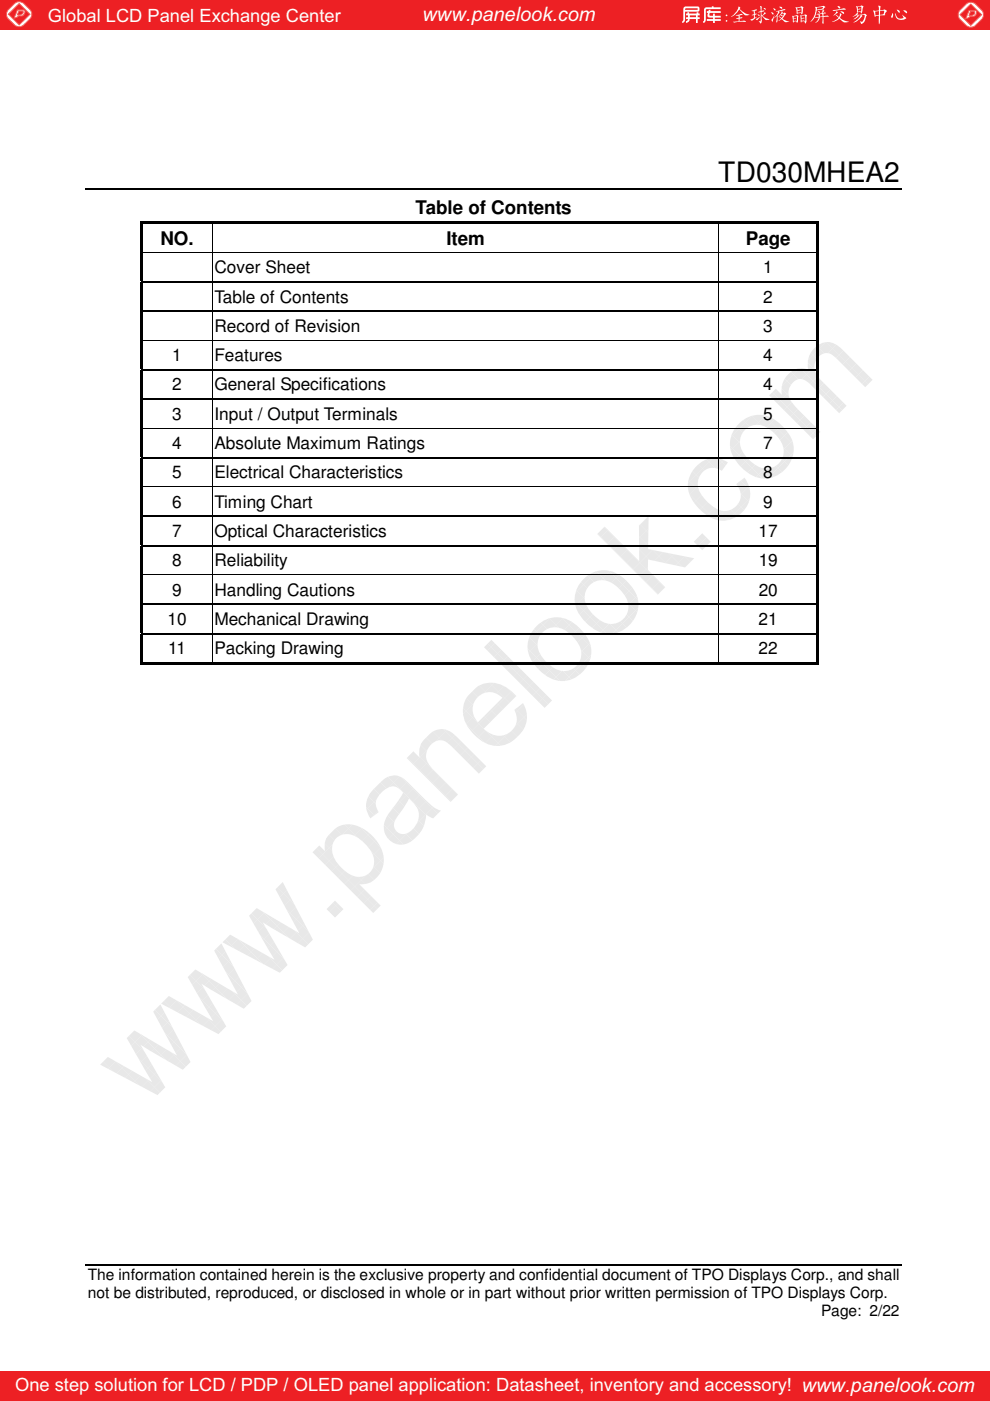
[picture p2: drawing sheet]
<svg xmlns="http://www.w3.org/2000/svg" width="210mm" height="297mm" viewBox="0 0 210 297" stroke-linecap="round" stroke-linejoin="round" font-family="sans-serif">
<defs><g id="words">
<text font-size="6" x="152.4" y="38.5">TD030MHEA2</text>
<text font-size="4.2" fill="#fff" x="89.6" y="4.5">www.panelook.com</text>
<g font-size="4">
<text x="88.1" y="45.4">Table of Contents</text>
<text x="34" y="51.9">NO.</text>
<text x="94.7" y="51.9">Item</text>
<text x="158.2" y="51.9">Page</text>
</g>
<g font-size="3.9" fill="#fff">
<text x="10.2" y="4.6">Global LCD Panel Exchange Center</text>
<text x="3.2" y="295">One step solution for LCD / PDP / OLED panel application: Datasheet, inventory and accessory! www.panelook.com</text>
</g>
<g font-size="3.7">
<text x="45.5" y="57.9">Cover Sheet</text>
<text x="161.9" y="57.9">1</text>
<text x="45.5" y="64.1">Table of Contents</text>
<text x="161.9" y="64.1">2</text>
<text x="45.5" y="70.4">Record of Revision</text>
<text x="161.9" y="70.4">3</text>
<text x="36.5" y="76.6">1</text>
<text x="45.5" y="76.6">Features</text>
<text x="161.9" y="76.6">4</text>
<text x="36.5" y="82.8">2</text>
<text x="45.5" y="82.8">General Specifications</text>
<text x="161.9" y="82.8">4</text>
<text x="36.5" y="89">3</text>
<text x="45.5" y="89">Input / Output Terminals</text>
<text x="161.9" y="89">5</text>
<text x="36.5" y="95.3">4</text>
<text x="45.5" y="95.3">Absolute Maximum Ratings</text>
<text x="161.9" y="95.3">7</text>
<text x="36.5" y="101.4">5</text>
<text x="45.5" y="101.4">Electrical Characteristics</text>
<text x="161.9" y="101.4">8</text>
<text x="36.5" y="107.7">6</text>
<text x="45.5" y="107.7">Timing Chart</text>
<text x="161.9" y="107.7">9</text>
<text x="36.5" y="113.9">7</text>
<text x="45.5" y="113.9">Optical Characteristics</text>
<text x="160.9" y="113.9">17</text>
<text x="36.5" y="120.1">8</text>
<text x="45.5" y="120.1">Reliability</text>
<text x="160.9" y="120.1">19</text>
<text x="36.5" y="126.3">9</text>
<text x="45.5" y="126.3">Handling Cautions</text>
<text x="160.9" y="126.3">20</text>
<text x="35.6" y="132.5">10</text>
<text x="45.5" y="132.5">Mechanical Drawing</text>
<text x="160.9" y="132.5">21</text>
<text x="35.7" y="138.7">11</text>
<text x="45.5" y="138.7">Packing Drawing</text>
<text x="160.9" y="138.7">22</text>
</g>
<g font-size="3.3">
<text x="18.6" y="271.4">The information contained herein is the exclusive property and confidential document of TPO Displays Corp., and shall</text>
<text x="18.6" y="275.2">not be distributed, reproduced, or disclosed in whole or in part without prior written permission of TPO Displays Corp.</text>
<text x="174.2" y="279">Page: 2/22</text>
</g>
</g></defs>
<g fill="#ed2024">
<path d="M0 290.8h210v6.2h-210z"/>
<path d="M0 0h210v6.2h-210z"/>
</g>
<g fill="#e8e8e8">
<path d="M155.4 89.6l1.4 1.4-1.4 1.4-.6-1.4z"/>
<path d="M156.8 88.3l1.3 1.3-1.3 1.4-1.4-1.4z"/>
<path d="M154.8 91l.6 1.4-.6 1.4z"/>
<path d="M156.8 88.3l1.3-.4 1.4 .4-1.4 1.3z"/>
</g>
<path d="M158.1 88.1h2.8" fill="none" stroke="#e8e8e8" stroke-width=".37"/>
<g fill="#e8e8e8">
<path d="M156.8 91l1.3 1.4-1.3 1.4-1.4-1.4z"/>
<path d="M156.8 91l1.3-1.4 1.4 1.4-1.4 1.4z"/>
<path d="M154.8 93.8l.6 1.3-.6 1.4z"/>
<path d="M155.4 92.4l1.4 1.4-1.4 1.3-.6-1.3z"/>
</g>
<path d="M160.9 88.1h2.7" fill="none" stroke="#e8e8e8" stroke-width=".37"/>
<g fill="#e8e8e8">
<path d="M158.1 89.6l1.4-1.3 1.4 1.3-1.4 1.4z"/>
<path d="M159.5 88.3l1.4-.4 1.3 .4-1.3 1.3z"/>
<path d="M156.8 93.8l1.3-1.4 1.4 1.4-1.4 1.3z"/>
<path d="M158.1 92.4l1.4-1.4 1.4 1.4-1.4 1.4z"/>
<path d="M155.4 95.1l1.4 1.4-1.4 1.4-.6-1.4z"/>
<path d="M156.8 93.8l1.3 1.3-1.3 1.4-1.4-1.4z"/>
<path d="M162.2 88.3l1.4-.4 1.4 .4-1.4 1.3z"/>
<path d="M160.9 89.6l1.3 1.4-1.3 1.4-1.4-1.4z"/>
<path d="M160.9 89.6l1.3-1.3 1.4 1.3-1.4 1.4z"/>
<path d="M159.5 93.8l1.4 1.3-1.4 1.4-1.4-1.4z"/>
<path d="M160.9 92.4l1.3 1.4-1.3 1.3-1.4-1.3z"/>
<path d="M156.8 96.5l1.3 1.4-1.3 1.3-1.4-1.3z"/>
<path d="M156.8 96.5l1.3-1.4 1.4 1.4-1.4 1.4z"/>
<path d="M163.6 89.6l1.4-1.3 1.4 1.3-1.4 1.4z"/>
<path d="M160.9 92.4l1.3-1.4 1.4 1.4-1.4 1.4z"/>
<path d="M162.2 91l1.4-1.4 1.4 1.4-1.4 1.4z"/>
<path d="M160.9 95.1l1.3 1.4-1.3 1.4-1.4-1.4z"/>
<path d="M162.2 93.8l1.4 1.3-1.4 1.4-1.3-1.4z"/>
<path d="M156.8 99.2l1.3-1.3 1.4 1.3-1.4 1.4z"/>
<path d="M158.1 97.9l1.4-1.4 1.4 1.4-1.4 1.3z"/>
<path d="M166.4 89.6l1.3 1.4-1.3 1.4-1.4-1.4z"/>
<path d="M162.2 93.8l1.4-1.4 1.4 1.4-1.4 1.3z"/>
<path d="M163.6 92.4l1.4-1.4 1.4 1.4-1.4 1.4z"/>
<path d="M160.9 97.9l1.3-1.4 1.4 1.4-1.4 1.3z"/>
<path d="M162.2 96.5l1.4-1.4 1.4 1.4-1.4 1.4z"/>
<path d="M158.1 100.6l1.4-1.4 1.4 1.4-1.4 .9z"/>
<path d="M160.9 97.9l1.3 1.3-1.3 1.4-1.4-1.4z"/>
<path d="M166.4 92.4l1.3-1.4 .7 1.4-.7 1.4z"/>
<path d="M165 93.8l1.4 1.3-1.4 1.4-1.4-1.4z"/>
<path d="M166.4 92.4l1.3 1.4-1.3 1.3-1.4-1.3z"/>
<path d="M162.2 99.2l1.4-1.3 1.4 1.3-1.4 1.4z"/>
<path d="M163.6 97.9l1.4-1.4 1.4 1.4-1.4 1.3z"/>
<path d="M159.5 101.5l1.4-.9 1.3 .9z"/>
<path d="M160.9 100.6l1.3-1.4 1.4 1.4-1.4 .9z"/>
<path d="M168.4 92.4v2.7l-.7-1.3z"/>
<path d="M166.4 95.1l1.3 1.4-1.3 1.4-1.4-1.4z"/>
<path d="M167.7 93.8l.7 1.3-.7 1.4-1.3-1.4z"/>
<path d="M163.6 100.6l1.4-1.4 1.4 1.4-1.4 .9z"/>
<path d="M166.4 97.9l1.3 1.3-1.3 1.4-1.4-1.4z"/>
<path d="M162.2 101.5l1.4-.9 1.4 .9z"/>
<path d="M166.4 97.9l1.3-1.4 .7 1.4-.7 1.3z"/>
<path d="M168.4 95.1v2.8l-.7-1.4z"/>
<path d="M122.4 122.6l1.4 1.4-1.4 1.3-.6-1.3z"/>
<path d="M123.8 121.2l1.4 1.4-1.4 1.4-1.4-1.4z"/>
<path d="M121.8 124l.6 1.3-.6 1.4z"/>
<path d="M123.8 121.2l1.4-.4 1.4 .4-1.4 1.4z"/>
</g>
<path d="M125.2 121h2.7" fill="none" stroke="#e8e8e8" stroke-width=".37"/>
<g fill="#e8e8e8">
<path d="M122.4 125.3l1.4-1.3 1.4 1.3-1.4 1.4z"/>
<path d="M125.2 122.6l1.4 1.4-1.4 1.3-1.4-1.3z"/>
<path d="M121.8 126.7l.6 1.4-.6 1.3z"/>
<path d="M122.4 125.3l1.4 1.4-1.4 1.4-.6-1.4z"/>
</g>
<path d="M127.9 121h2.8" fill="none" stroke="#e8e8e8" stroke-width=".37"/>
<g fill="#e8e8e8">
<path d="M125.2 122.6l1.4-1.4 1.3 1.4-1.3 1.4z"/>
<path d="M126.6 121.2l1.3-.4 1.4 .4-1.4 1.4z"/>
<path d="M125.2 125.3l1.4 1.4-1.4 1.4-1.4-1.4z"/>
<path d="M125.2 125.3l1.4-1.3 1.3 1.3-1.3 1.4z"/>
<path d="M122.4 128.1l1.4 1.3-1.4 1.4-.6-1.4z"/>
<path d="M123.8 126.7l1.4 1.4-1.4 1.3-1.4-1.3z"/>
<path d="M129.3 121.2l1.4-.4 1.3 .4-1.3 1.4z"/>
<path d="M127.9 122.6l1.4 1.4-1.4 1.3-1.3-1.3z"/>
<path d="M127.9 122.6l1.4-1.4 1.4 1.4-1.4 1.4z"/>
<path d="M126.6 126.7l1.3 1.4-1.3 1.3-1.4-1.3z"/>
<path d="M127.9 125.3l1.4 1.4-1.4 1.4-1.3-1.4z"/>
<path d="M123.8 129.4l1.4 1.4-1.4 1.4-1.4-1.4z"/>
<path d="M125.2 128.1l1.4 1.3-1.4 1.4-1.4-1.4z"/>
<path d="M130.7 122.6l1.3-1.4 1.4 1.4-1.4 1.4z"/>
<path d="M127.9 125.3l1.4-1.3 1.4 1.3-1.4 1.4z"/>
<path d="M130.7 122.6l1.3 1.4-1.3 1.3-1.4-1.3z"/>
<path d="M127.9 128.1l1.4 1.3-1.4 1.4-1.3-1.4z"/>
<path d="M129.3 126.7l1.4 1.4-1.4 1.3-1.4-1.3z"/>
<path d="M125.2 130.8l1.4 1.4-1.4 1.4-1.4-1.4z"/>
<path d="M125.2 130.8l1.4-1.4 1.3 1.4-1.3 1.4z"/>
<path d="M133.4 122.6l1.4 1.4-1.4 1.3-1.4-1.3z"/>
<path d="M129.3 126.7l1.4-1.4 1.3 1.4-1.3 1.4z"/>
<path d="M130.7 125.3l1.3-1.3 1.4 1.3-1.4 1.4z"/>
<path d="M127.9 130.8l1.4-1.4 1.4 1.4-1.4 1.4z"/>
<path d="M129.3 129.4l1.4-1.3 1.3 1.3-1.3 1.4z"/>
<path d="M125.2 133.6l1.4-1.4 1.3 1.4-1.3 .9z"/>
<path d="M127.9 130.8l1.4 1.4-1.4 1.4-1.3-1.4z"/>
<path d="M133.4 125.3l1.4-1.3 .7 1.3-.7 1.4z"/>
<path d="M132 126.7l1.4 1.4-1.4 1.3-1.3-1.3z"/>
<path d="M132 126.7l1.4-1.4 1.4 1.4-1.4 1.4z"/>
<path d="M129.3 132.2l1.4-1.4 1.3 1.4-1.3 1.4z"/>
<path d="M130.7 130.8l1.3-1.4 1.4 1.4-1.4 1.4z"/>
<path d="M126.6 134.5l1.3-.9 1.4 .9z"/>
<path d="M127.9 133.6l1.4-1.4 1.4 1.4-1.4 .9z"/>
<path d="M135.5 125.3v2.8l-.7-1.4z"/>
<path d="M132 129.4l1.4-1.3 1.4 1.3-1.4 1.4z"/>
<path d="M134.8 126.7l.7 1.4-.7 1.3-1.4-1.3z"/>
<path d="M130.7 133.6l1.3-1.4 1.4 1.4-1.4 .9z"/>
<path d="M132 132.2l1.4-1.4 1.4 1.4-1.4 1.4z"/>
<path d="M129.3 134.5l1.4-.9 1.3 .9z"/>
<path d="M133.4 130.8l1.4-1.4 .7 1.4-.7 1.4z"/>
<path d="M135.5 128.1v2.7l-.7-1.4z"/>
<path d="M36.1 210.7l1.4-1.4 1.3 1.4-1.3 1.4z"/>
<path d="M37.5 209.3l1.3-1.4 1.4 1.4-1.4 1.4z"/>
<path d="M34.7 212.1l1.4 1.3-1.4 1.4-.6-1.4z"/>
<path d="M36.1 210.7l1.4 1.4-1.4 1.3-1.4-1.3z"/>
<path d="M42.9 203.8l1.4 1.4-1.4 1.4-1.3-1.4z"/>
<path d="M42.9 203.8l1.4-1.3 1.4 1.3-1.4 1.4z"/>
<path d="M40.2 206.6l1.4 1.3-1.4 1.4-1.4-1.4z"/>
<path d="M40.2 206.6l1.4-1.4 1.3 1.4-1.3 1.3z"/>
<path d="M44.3 202.5l1.4-1.4 1.4 1.4-1.4 1.3z"/>
<path d="M45.7 201.1l1.4-1.1 1.3 1.1-1.3 1.4z"/>
<path d="M38.8 210.7l1.4 1.4-1.4 1.3-1.3-1.3z"/>
<path d="M38.8 210.7l1.4-1.4 1.4 1.4-1.4 1.4z"/>
<path d="M36.1 213.4l1.4 1.4-1.4 1.4-1.4-1.4z"/>
<path d="M36.1 213.4l1.4-1.3 1.3 1.3-1.3 1.4z"/>
<path d="M42.9 206.6l1.4-1.4 1.4 1.4-1.4 1.3z"/>
<path d="M45.7 203.8l1.4 1.4-1.4 1.4-1.4-1.4z"/>
<path d="M40.2 209.3l1.4-1.4 1.3 1.4-1.3 1.4z"/>
<path d="M42.9 206.6l1.4 1.3-1.4 1.4-1.3-1.4z"/>
<path d="M45.7 203.8l1.4-1.3 1.3 1.3-1.3 1.4z"/>
<path d="M47.1 202.5l1.3-1.4 1.4 1.4-1.4 1.3z"/>
<path d="M38.8 213.4l1.4-1.3 1.4 1.3-1.4 1.4z"/>
<path d="M41.6 210.7l1.3 1.4-1.3 1.3-1.4-1.3z"/>
<path d="M36.1 216.2l1.4-1.4 1.3 1.4-1.3 1.3z"/>
<path d="M37.5 214.8l1.3-1.4 1.4 1.4-1.4 1.4z"/>
<path d="M45.7 206.6l1.4 1.3-1.4 1.4-1.4-1.4z"/>
<path d="M45.7 206.6l1.4-1.4 1.3 1.4-1.3 1.3z"/>
<path d="M41.6 210.7l1.3-1.4 1.4 1.4-1.4 1.4z"/>
<path d="M42.9 209.3l1.4-1.4 1.4 1.4-1.4 1.4z"/>
<path d="M48.4 203.8l1.4 1.4-1.4 1.4-1.3-1.4z"/>
<path d="M48.4 203.8l1.4-1.3 1.4 1.3-1.4 1.4z"/>
<path d="M40.2 214.8l1.4-1.4 1.3 1.4-1.3 1.4z"/>
<path d="M41.6 213.4l1.3-1.3 1.4 1.3-1.4 1.4z"/>
<path d="M38.8 216.2l1.4 1.3-1.4 1.4-1.3-1.4z"/>
<path d="M38.8 216.2l1.4-1.4 1.4 1.4-1.4 1.3z"/>
<path d="M45.7 209.3l1.4-1.4 1.3 1.4-1.3 1.4z"/>
<path d="M48.4 206.6l1.4 1.3-1.4 1.4-1.3-1.4z"/>
<path d="M44.3 210.7l1.4 1.4-1.4 1.3-1.4-1.3z"/>
<path d="M44.3 210.7l1.4-1.4 1.4 1.4-1.4 1.4z"/>
<path d="M48.4 206.6l1.4-1.4 1.4 1.4-1.4 1.3z"/>
<path d="M51.2 203.8l1.3 1.4-1.3 1.4-1.4-1.4z"/>
<path d="M41.6 216.2l1.3-1.4 1.4 1.4-1.4 1.3z"/>
<path d="M42.9 214.8l1.4-1.4 1.4 1.4-1.4 1.4z"/>
<path d="M38.8 218.9l1.4-1.4 1.4 1.4-1.4 .4z"/>
<path d="M41.6 216.2l1.3 1.3-1.3 1.4-1.4-1.4z"/>
<path d="M47.1 210.7l1.3-1.4 1.4 1.4-1.4 1.4z"/>
<path d="M48.4 209.3l1.4-1.4 1.4 1.4-1.4 1.4z"/>
<path d="M44.3 213.4l1.4-1.3 1.4 1.3-1.4 1.4z"/>
<path d="M47.1 210.7l1.3 1.4-1.3 1.3-1.4-1.3z"/>
<path d="M51.2 206.6l1.3 1.3-1.3 1.4-1.4-1.4z"/>
<path d="M51.2 206.6l1.3-1.4 .9 1.4-.9 1.3z"/>
<path d="M44.3 216.2l1.4 1.3-1.4 1.4-1.4-1.4z"/>
<path d="M44.3 216.2l1.4-1.4 1.4 1.4-1.4 1.3z"/>
</g>
<path d="M40.2 219.1h2.7" fill="none" stroke="#e8e8e8" stroke-width=".39"/>
<g fill="#e8e8e8">
<path d="M41.6 218.9l1.3-1.4 1.4 1.4-1.4 .4z"/>
<path d="M49.8 210.7l1.4 1.4-1.4 1.3-1.4-1.3z"/>
<path d="M49.8 210.7l1.4-1.4 1.3 1.4-1.3 1.4z"/>
<path d="M45.7 214.8l1.4-1.4 1.3 1.4-1.3 1.4z"/>
<path d="M47.1 213.4l1.3-1.3 1.4 1.3-1.4 1.4z"/>
<path d="M51.2 209.3l1.3-1.4 .9 1.4-.9 1.4z"/>
<path d="M53.4 206.6v2.7l-.9-1.4z"/>
<path d="M44.3 218.9l1.4-1.4 1.4 1.4-1.4 .4z"/>
<path d="M47.1 216.2l1.3 1.3-1.3 1.4-1.4-1.4z"/>
</g>
<path d="M42.9 219.1h2.8" fill="none" stroke="#e8e8e8" stroke-width=".39"/>
<g fill="#e8e8e8">
<path d="M49.8 213.4l1.4-1.3 1.3 1.3-1.3 1.4z"/>
<path d="M52.5 210.7l.9 1.4-.9 1.3-1.3-1.3z"/>
<path d="M47.1 216.2l1.3-1.4 1.4 1.4-1.4 1.3z"/>
<path d="M48.4 214.8l1.4-1.4 1.4 1.4-1.4 1.4z"/>
<path d="M53.4 209.3v2.8l-.9-1.4z"/>
<path d="M69.8 190.9l1.4 1.2-1.4 1.3-.6-1.3z"/>
<path d="M69.8 190.9h2.7l-1.3 1.2z"/>
<path d="M69.8 193.4l1.4-1.3 1.3 1.3-1.3 1.2z"/>
<path d="M71.2 192.1l1.3-1.2 .4 1.2-.4 1.3z"/>
<path d="M67.1 179.7l1.3-1.4 1.4 1.4-1.4 1.4z"/>
<path d="M69.8 177l1.4 1.3-1.4 1.4-1.4-1.4z"/>
<path d="M67.1 179.7l1.3 1.4-1.3 1.4-.9-1.4z"/>
<path d="M72.5 174.7h2.8l-1.4 .9z"/>
<path d="M69.8 177l1.4-1.4 1.3 1.4-1.3 1.3z"/>
<path d="M71.2 175.6l1.3-.9 1.4 .9-1.4 1.4z"/>
<path d="M68.4 181.1l1.4-1.4 1.4 1.4-1.4 1.4z"/>
<path d="M69.8 179.7l1.4-1.4 1.3 1.4-1.3 1.4z"/>
<path d="M68.4 181.1l1.4 1.4-1.4 1.3-1.3-1.3z"/>
<path d="M73.9 175.6l1.4-.9 1.4 .9-1.4 1.4z"/>
<path d="M75.3 174.7h2.7l-1.3 .9z"/>
<path d="M72.5 177l1.4 1.3-1.4 1.4-1.3-1.4z"/>
<path d="M72.5 177l1.4-1.4 1.4 1.4-1.4 1.3z"/>
<path d="M71.2 181.1l1.3 1.4-1.3 1.3-1.4-1.3z"/>
<path d="M71.2 181.1l1.3-1.4 1.4 1.4-1.4 1.4z"/>
<path d="M68.4 183.8l1.4-1.3 1.4 1.3-1.4 1.4z"/>
<path d="M76.7 175.6l1.3 1.4-1.3 1.3-1.4-1.3z"/>
<path d="M76.7 175.6l1.3-.9 1.4 .9-1.4 1.4z"/>
<path d="M72.5 179.7l1.4-1.4 1.4 1.4-1.4 1.4z"/>
<path d="M75.3 177l1.4 1.3-1.4 1.4-1.4-1.4z"/>
<path d="M71.2 183.8l1.3-1.3 1.4 1.3-1.4 1.4z"/>
<path d="M73.9 181.1l1.4 1.4-1.4 1.3-1.4-1.3z"/>
<path d="M71.2 183.8l1.3 1.4-1.3 1.4-1.4-1.4z"/>
<path d="M78 177l1.4 1.3-1.4 1.4-1.3-1.4z"/>
<path d="M79.4 175.6l1.4 1.4-1.4 1.3-1.4-1.3z"/>
<path d="M73.9 181.1l1.4-1.4 1.4 1.4-1.4 1.4z"/>
<path d="M75.3 179.7l1.4-1.4 1.3 1.4-1.3 1.4z"/>
<path d="M73.9 183.8l1.4 1.4-1.4 1.4-1.4-1.4z"/>
<path d="M73.9 183.8l1.4-1.3 1.4 1.3-1.4 1.4z"/>
<path d="M71.2 186.6l1.3-1.4 1.4 1.4-1.4 1.3z"/>
<path d="M78 179.7l1.4-1.4 1.4 1.4-1.4 1.4z"/>
<path d="M80.8 177l.7 1.3-.7 1.4-1.4-1.4z"/>
<path d="M76.7 181.1l1.3 1.4-1.3 1.3-1.4-1.3z"/>
<path d="M76.7 181.1l1.3-1.4 1.4 1.4-1.4 1.4z"/>
<path d="M73.9 186.6l1.4-1.4 1.4 1.4-1.4 1.3z"/>
<path d="M76.7 183.8l1.3 1.4-1.3 1.4-1.4-1.4z"/>
<path d="M72.5 187.9l1.4-1.3 1.4 1.3-1.4 1.4z"/>
<path d="M80.8 179.7l.7 1.4-.7 1.4-1.4-1.4z"/>
<path d="M81.5 178.3v2.8l-.7-1.4z"/>
<path d="M76.7 183.8l1.3-1.3 1.4 1.3-1.4 1.4z"/>
<path d="M79.4 181.1l1.4 1.4-1.4 1.3-1.4-1.3z"/>
<path d="M76.7 186.6l1.3 1.3-1.3 1.4-1.4-1.4z"/>
<path d="M76.7 186.6l1.3-1.4 1.4 1.4-1.4 1.3z"/>
<path d="M73.9 189.3l1.4-1.4 1.4 1.4-1.4 1.4z"/>
<path d="M81.5 181.1v2.7l-.7-1.3z"/>
<path d="M79.4 183.8l1.4 1.4-1.4 1.4-1.4-1.4z"/>
<path d="M79.4 183.8l1.4-1.3 .7 1.3-.7 1.4z"/>
<path d="M76.7 189.3l1.3-1.4 1.4 1.4-1.4 1.4z"/>
<path d="M76.7 189.3l1.3 1.4-1.3 1.4-1.4-1.4z"/>
<path d="M79.4 189.3l1.4 1.4-1.4 1.4-1.4-1.4z"/>
<path d="M76.7 192.1l1.3-1.4 1.4 1.4-1.4 1.3z"/>
<path d="M80.8 190.7l.7 1.4-.7 1.3-1.4-1.3z"/>
<path d="M79.4 192.1l1.4 1.3-1.4 .2-1.4-.2z"/>
<path d="M79.3 167.3l1.4 1.3-1.4 1.4-1.4-1.4z"/>
<path d="M79.3 167.3l1.4-1.4 1.3 1.4-1.3 1.3z"/>
</g>
<path d="M77.7 170v2.8" fill="none" stroke="#e8e8e8" stroke-width=".35"/>
<path d="M77.9 168.6l1.4 1.4-1.4 1.4-.3-1.4z" fill="#e8e8e8"/>
<path d="M83.4 164.4h2.8" fill="none" stroke="#e8e8e8" stroke-width=".21"/>
<g fill="#e8e8e8">
<path d="M82 164.5l1.4 1.4-1.4 1.4-1.3-1.4z"/>
<path d="M82 164.5l1.4-.2 1.4 .2-1.4 1.4z"/>
<path d="M79.3 170l1.4-1.4 1.3 1.4-1.3 1.4z"/>
<path d="M80.7 168.6l1.3-1.3 1.4 1.3-1.4 1.4z"/>
<path d="M77.9 171.4l1.4 1.4-1.4 1.3-.3-1.3z"/>
<path d="M79.3 170l1.4 1.4-1.4 1.4-1.4-1.4z"/>
<path d="M84.8 164.5l1.4-.2 1.3 .2-1.3 1.4z"/>
<path d="M82 167.3l1.4-1.4 1.4 1.4-1.4 1.3z"/>
<path d="M84.8 164.5l1.4 1.4-1.4 1.4-1.4-1.4z"/>
<path d="M80.7 171.4l1.3-1.4 1.4 1.4-1.4 1.4z"/>
<path d="M82 170l1.4-1.4 1.4 1.4-1.4 1.4z"/>
<path d="M79.3 172.8l1.4 1.3-1.4 1.4-1.4-1.4z"/>
<path d="M79.3 172.8l1.4-1.4 1.3 1.4-1.3 1.3z"/>
<path d="M87.5 164.5l1.4 1.4-1.4 1.4-1.3-1.4z"/>
<path d="M83.4 168.6l1.4-1.3 1.4 1.3-1.4 1.4z"/>
<path d="M84.8 167.3l1.4-1.4 1.3 1.4-1.3 1.3z"/>
<path d="M82 172.8l1.4-1.4 1.4 1.4-1.4 1.3z"/>
<path d="M83.4 171.4l1.4-1.4 1.4 1.4-1.4 1.4z"/>
<path d="M80.7 174.1l1.3 1.4-1.3 1.4-1.4-1.4z"/>
<path d="M80.7 174.1l1.3-1.3 1.4 1.3-1.4 1.4z"/>
<path d="M87.5 167.3l1.4-1.4 1.4 1.4-1.4 1.3z"/>
<path d="M84.8 170l1.4-1.4 1.3 1.4-1.3 1.4z"/>
<path d="M86.2 168.6l1.3-1.3 1.4 1.3-1.4 1.4z"/>
<path d="M83.4 174.1l1.4-1.3 1.4 1.3-1.4 1.4z"/>
<path d="M84.8 172.8l1.4-1.4 1.3 1.4-1.3 1.3z"/>
<path d="M80.7 176.9l1.3-1.4 1.4 1.4-1.4 1.3z"/>
<path d="M83.4 174.1l1.4 1.4-1.4 1.4-1.4-1.4z"/>
<path d="M88.9 168.6l1.4-1.3 1.3 1.3-1.3 1.4z"/>
<path d="M86.2 171.4l1.3-1.4 1.4 1.4-1.4 1.4z"/>
<path d="M87.5 170l1.4-1.4 1.4 1.4-1.4 1.4z"/>
<path d="M86.2 174.1l1.3 1.4-1.3 1.4-1.4-1.4z"/>
<path d="M86.2 174.1l1.3-1.3 1.4 1.3-1.4 1.4z"/>
<path d="M83.4 176.9l1.4 1.3-1.4 .9-1.4-.9z"/>
<path d="M83.4 176.9l1.4-1.4 1.4 1.4-1.4 1.3z"/>
<path d="M90.3 170l1.3-1.4 1.4 1.4-1.4 1.4z"/>
<path d="M88.9 171.4l1.4 1.3-1.4 1.4-1.4-1.3z"/>
<path d="M88.9 171.4l1.4-1.4 1.3 1.4-1.3 1.3z"/>
<path d="M86.2 176.9l1.3-1.4 1.4 1.4-1.4 1.3z"/>
<path d="M87.5 175.5l1.4-1.4 1.4 1.4-1.4 1.4z"/>
<path d="M83.4 179.1l1.4-.9 1.4 .9z"/>
<path d="M84.8 178.2l1.4-1.3 1.3 1.3-1.3 .9z"/>
<path d="M91.6 171.4l1.4-1.4 .6 1.4-.6 1.3z"/>
<path d="M90.3 172.7l1.3 1.4-1.3 1.4-1.4-1.4z"/>
<path d="M90.3 172.7l1.3-1.3 1.4 1.3-1.4 1.4z"/>
<path d="M86.3 160.5l1.3 1.4-1.3 1.4z"/>
<path d="M86.3 163.3l1.3-1.4 1.4 1.4-1.4 1.3z"/>
<path d="M87.6 164.6l1.4-1.3 1.4 1.3-1.4 1.4z"/>
<path d="M90.4 164.6l1.3 1.4-1.3 1.4-1.4-1.4z"/>
<path d="M90.4 167.4l1.3-1.4 1.4 1.4-1.4 1.3z"/>
<path d="M93.1 167.4l1.4 1.3-1.4 1.4-1.4-1.4z"/>
<path d="M93.1 170.1l1.4-1.4 1.4 1.4z"/>
<path d="M89 157.8l1.4-1.4 1.3 1.4-1.3 1.3z"/>
<path d="M90.4 156.4l1.3-1.4 1.4 1.4-1.4 1.4z"/>
<path d="M86.3 160.5l1.3-1.4 1.4 1.4-1.4 1.4z"/>
<path d="M89 157.8l1.4 1.3-1.4 1.4-1.4-1.4z"/>
<path d="M91.7 155l1.4-.5 1.4 .5-1.4 1.4z"/>
<path d="M93.1 154.5h2.8l-1.4 .5z"/>
<path d="M91.7 157.8l1.4 1.3-1.4 1.4-1.3-1.4z"/>
<path d="M93.1 156.4l1.4 1.4-1.4 1.3-1.4-1.3z"/>
<path d="M89 160.5l1.4 1.4-1.4 1.4-1.4-1.4z"/>
<path d="M89 160.5l1.4-1.4 1.3 1.4-1.3 1.4z"/>
<path d="M93.1 156.4l1.4-1.4 1.4 1.4-1.4 1.4z"/>
<path d="M94.5 155l1.4-.5 1.3 .5-1.3 1.4z"/>
<path d="M91.7 160.5l1.4-1.4 1.4 1.4-1.4 1.4z"/>
<path d="M94.5 157.8l1.4 1.3-1.4 1.4-1.4-1.4z"/>
<path d="M89 163.3l1.4-1.4 1.3 1.4-1.3 1.3z"/>
<path d="M91.7 160.5l1.4 1.4-1.4 1.4-1.3-1.4z"/>
<path d="M94.5 157.8l1.4-1.4 1.3 1.4-1.3 1.3z"/>
<path d="M95.9 156.4l1.3-1.4 1.4 1.4-1.4 1.4z"/>
<path d="M94.5 160.5l1.4 1.4-1.4 1.4-1.4-1.4z"/>
<path d="M94.5 160.5l1.4-1.4 1.3 1.4-1.3 1.4z"/>
<path d="M90.4 164.6l1.3-1.3 1.4 1.3-1.4 1.4z"/>
<path d="M93.1 161.9l1.4 1.4-1.4 1.3-1.4-1.3z"/>
<path d="M97.2 157.8l1.4 1.3-1.4 1.4-1.3-1.4z"/>
<path d="M97.2 157.8l1.4-1.4 1.4 1.4-1.4 1.3z"/>
<path d="M94.5 163.3l1.4-1.4 1.3 1.4-1.3 1.3z"/>
<path d="M97.2 160.5l1.4 1.4-1.4 1.4-1.3-1.4z"/>
<path d="M93.1 164.6l1.4 1.4-1.4 1.4-1.4-1.4z"/>
<path d="M93.1 164.6l1.4-1.3 1.4 1.3-1.4 1.4z"/>
<path d="M97.2 160.5l1.4-1.4 1.4 1.4-1.4 1.4z"/>
<path d="M100 157.8l1.4 1.3-1.4 1.4-1.4-1.4z"/>
<path d="M95.9 164.6l1.3-1.3 1.4 1.3-1.4 1.4z"/>
<path d="M97.2 163.3l1.4-1.4 1.4 1.4-1.4 1.3z"/>
<path d="M93.1 167.4l1.4-1.4 1.4 1.4-1.4 1.3z"/>
<path d="M95.9 164.6l1.3 1.4-1.3 1.4-1.4-1.4z"/>
<path d="M100 160.5l1.4 1.4-1.4 1.4-1.4-1.4z"/>
<path d="M100 160.5l1.4-1.4 1.3 1.4-1.3 1.4z"/>
<path d="M98.6 164.6l1.4 1.4-1.4 1.4-1.4-1.4z"/>
<path d="M98.6 164.6l1.4-1.3 1.4 1.3-1.4 1.4z"/>
<path d="M94.5 168.7l1.4-1.3 1.3 1.3-1.3 1.4z"/>
<path d="M95.9 167.4l1.3-1.4 1.4 1.4-1.4 1.3z"/>
<path d="M100 163.3l1.4-1.4 1.3 1.4-1.3 1.3z"/>
<path d="M102.7 160.5l.5 1.4-.5 1.4-1.3-1.4z"/>
<path d="M98.1 149.4l.7 1.3-.7 1.4z"/>
<path d="M100.1 146.6l1.4-1.4 1.4 1.4-1.4 1.4z"/>
<path d="M101.5 145.2l1.4-.5 1.4 .5-1.4 1.4z"/>
<path d="M98.8 148l1.3 1.4-1.3 1.3-.7-1.3z"/>
<path d="M98.8 148l1.3-1.4 1.4 1.4-1.4 1.4z"/>
<path d="M102.9 144.7h2.7l-1.3 .5z"/>
<path d="M98.1 152.1l.7 1.4-.7 1.4z"/>
<path d="M98.8 150.7l1.3 1.4-1.3 1.4-.7-1.4z"/>
<path d="M101.5 148l1.4-1.4 1.4 1.4-1.4 1.4z"/>
<path d="M104.3 145.2l1.3 1.4-1.3 1.4-1.4-1.4z"/>
<path d="M100.1 149.4l1.4 1.3-1.4 1.4-1.3-1.4z"/>
<path d="M100.1 149.4l1.4-1.4 1.4 1.4-1.4 1.3z"/>
<path d="M104.3 145.2l1.3-.5 1.4 .5-1.4 1.4z"/>
<path d="M105.6 144.7h2.8l-1.4 .5z"/>
<path d="M98.8 153.5l1.3 1.4-1.3 1.3-.7-1.3z"/>
<path d="M98.8 153.5l1.3-1.4 1.4 1.4-1.4 1.4z"/>
<path d="M104.3 148l1.3 1.4-1.3 1.3-1.4-1.3z"/>
<path d="M104.3 148l1.3-1.4 1.4 1.4-1.4 1.4z"/>
<path d="M100.1 152.1l1.4-1.4 1.4 1.4-1.4 1.4z"/>
<path d="M102.9 149.4l1.4 1.3-1.4 1.4-1.4-1.4z"/>
<path d="M105.6 146.6l1.4-1.4 1.4 1.4-1.4 1.4z"/>
<path d="M107 145.2l1.4-.5 1.4 .5-1.4 1.4z"/>
<path d="M98.8 156.2l1.3-1.3 1.4 1.3-1.4 1.4z"/>
<path d="M101.5 153.5l1.4 1.4-1.4 1.3-1.4-1.3z"/>
<path d="M105.6 149.4l1.4 1.3-1.4 1.4-1.3-1.4z"/>
<path d="M105.6 149.4l1.4-1.4 1.4 1.4-1.4 1.3z"/>
<path d="M101.5 153.5l1.4-1.4 1.4 1.4-1.4 1.4z"/>
<path d="M104.3 150.7l1.3 1.4-1.3 1.4-1.4-1.4z"/>
<path d="M108.4 146.6l1.4 1.4-1.4 1.4-1.4-1.4z"/>
<path d="M109.8 145.2l1.3 1.4-1.3 1.4-1.4-1.4z"/>
<path d="M100.1 157.6l1.4-1.4 1.4 1.4-1.4 .6z"/>
<path d="M101.5 156.2l1.4-1.3 1.4 1.3-1.4 1.4z"/>
<path d="M105.6 152.1l1.4-1.4 1.4 1.4-1.4 1.4z"/>
<path d="M108.4 149.4l1.4 1.3-1.4 1.4-1.4-1.4z"/>
<path d="M104.3 153.5l1.3 1.4-1.3 1.3-1.4-1.3z"/>
<path d="M104.3 153.5l1.3-1.4 1.4 1.4-1.4 1.4z"/>
<path d="M109.8 148l1.3 1.4-1.3 1.3-1.4-1.3z"/>
<path d="M109.8 148l1.3-1.4 .7 1.4-.7 1.4z"/>
<path d="M101.5 158.2l1.4-.6 1.4 .6z"/>
<path d="M104.3 156.2l1.3 1.4-1.3 .6-1.4-.6z"/>
<path d="M107 153.5l1.4-1.4 1.4 1.4-1.4 1.4z"/>
<path d="M109.8 150.7l1.3 1.4-1.3 1.4-1.4-1.4z"/>
<path d="M104.3 156.2l1.3-1.3 1.4 1.3-1.4 1.4z"/>
<path d="M107 153.5l1.4 1.4-1.4 1.3-1.4-1.3z"/>
<path d="M111.1 149.4l.7 1.3-.7 1.4-1.3-1.4z"/>
<path d="M111.8 148v2.7l-.7-1.3z"/>
<path d="M104.3 158.2l1.3-.6 1.4 .6z"/>
<path d="M109.8 153.5l1.3 1.4-1.3 1.3-1.4-1.3z"/>
<path d="M109.8 153.5l1.3-1.4 .7 1.4-.7 1.4z"/>
<path d="M105.6 157.6l1.4-1.4 1.4 1.4-1.4 .6z"/>
<path d="M108.4 154.9l1.4 1.3-1.4 1.4-1.4-1.4z"/>
<path d="M111.8 150.7v2.8l-.7-1.4z"/>
<path d="M102.7 135.8l1.4 1.4-1.4 1.4-.1-1.4z"/>
<path d="M102.7 135.8l1.4-.2 1.4 .2-1.4 1.4z"/>
<path d="M104.1 137.2l1.4 1.4-1.4 1.3-1.4-1.3z"/>
<path d="M105.5 135.8l1.3 1.4-1.3 1.4-1.4-1.4z"/>
<path d="M105.5 138.6l1.3 1.3-1.3 1.4-1.4-1.4z"/>
<path d="M106.8 137.2l1.4 1.4-1.4 1.3-1.3-1.3z"/>
<path d="M105.5 141.3l1.3-1.4 1.4 1.4-1.4 1.4z"/>
<path d="M106.8 139.9l1.4-1.3 1.4 1.3-1.4 1.4z"/>
<path d="M106.8 142.7l1.4-1.4 1.4 1.4-1.4 1.3z"/>
<path d="M109.6 139.9l1.4 1.4-1.4 1.4-1.4-1.4z"/>
<path d="M109.6 142.7l1.4 1.3-1.4 1.4-1.4-1.4z"/>
<path d="M109.6 142.7l1.4-1.4 1.3 1.4-1.3 1.3z"/>
<path d="M109.6 145.4l1.4-1.4 1.3 1.4-1.3 1.4z"/>
<path d="M111 144l1.3-1.3 1.4 1.3-1.4 1.4z"/>
<path d="M111 146.8l1.3-1.4 1.4 1.4-1.4 1.4z"/>
<path d="M113.7 144l1.4 1.4-1.4 1.4-1.4-1.4z"/>
<path d="M113.7 146.8l1.4 1.4-1.4 1.3-1.4-1.3z"/>
<path d="M113.7 146.8l1.4-1.4 1.3 1.4-1.3 1.4z"/>
<path d="M115.1 148.2l1.3 1.3-1.3 .6-1.4-.6z"/>
<path d="M115.1 148.2l1.3-1.4 .7 1.4-.7 1.3z"/>
<path d="M112.5 132.6l1.3 1.3-1.3 1.4-.7-1.4z"/>
<path d="M112.5 132.6l1.3-1.4 1.4 1.4-1.4 1.3z"/>
<path d="M111.8 133.9l.7 1.4-.7 1.4z"/>
<path d="M113.8 131.2l1.4-.4 1.4 .4-1.4 1.4z"/>
</g>
<path d="M115.2 131h2.7" fill="none" stroke="#e8e8e8" stroke-width=".37"/>
<g fill="#e8e8e8">
<path d="M112.5 135.3l1.3-1.4 1.4 1.4-1.4 1.4z"/>
<path d="M113.8 133.9l1.4-1.3 1.4 1.3-1.4 1.4z"/>
<path d="M111.8 136.7l.7 1.4-.7 1.3z"/>
<path d="M112.5 135.3l1.3 1.4-1.3 1.4-.7-1.4z"/>
</g>
<path d="M117.9 131h2.8" fill="none" stroke="#e8e8e8" stroke-width=".37"/>
<g fill="#e8e8e8">
<path d="M116.6 131.2l1.3 1.4-1.3 1.3-1.4-1.3z"/>
<path d="M116.6 131.2l1.3-.4 1.4 .4-1.4 1.4z"/>
<path d="M113.8 136.7l1.4-1.4 1.4 1.4-1.4 1.4z"/>
<path d="M116.6 133.9l1.3 1.4-1.3 1.4-1.4-1.4z"/>
<path d="M112.5 138.1l1.3 1.3-1.3 1.4-.7-1.4z"/>
<path d="M113.8 136.7l1.4 1.4-1.4 1.3-1.3-1.3z"/>
<path d="M119.3 131.2l1.4-.4 1.4 .4-1.4 1.4z"/>
<path d="M116.6 133.9l1.3-1.3 1.4 1.3-1.4 1.4z"/>
<path d="M117.9 132.6l1.4-1.4 1.4 1.4-1.4 1.3z"/>
<path d="M116.6 136.7l1.3 1.4-1.3 1.3-1.4-1.3z"/>
<path d="M116.6 136.7l1.3-1.4 1.4 1.4-1.4 1.4z"/>
<path d="M112.5 140.8l1.3-1.4 1.4 1.4-1.4 1.4z"/>
<path d="M113.8 139.4l1.4-1.3 1.4 1.3-1.4 1.4z"/>
<path d="M120.7 132.6l1.4-1.4 1.3 1.4-1.3 1.3z"/>
<path d="M117.9 135.3l1.4-1.4 1.4 1.4-1.4 1.4z"/>
<path d="M120.7 132.6l1.4 1.3-1.4 1.4-1.4-1.4z"/>
<path d="M116.6 139.4l1.3-1.3 1.4 1.3-1.4 1.4z"/>
<path d="M119.3 136.7l1.4 1.4-1.4 1.3-1.4-1.3z"/>
<path d="M115.2 140.8l1.4 1.4-1.4 1.3-1.4-1.3z"/>
<path d="M116.6 139.4l1.3 1.4-1.3 1.4-1.4-1.4z"/>
<path d="M122.1 133.9l1.3-1.3 1.4 1.3-1.4 1.4z"/>
<path d="M120.7 135.3l1.4 1.4-1.4 1.4-1.4-1.4z"/>
<path d="M120.7 135.3l1.4-1.4 1.3 1.4-1.3 1.4z"/>
<path d="M117.9 140.8l1.4-1.4 1.4 1.4-1.4 1.4z"/>
<path d="M119.3 139.4l1.4-1.3 1.4 1.3-1.4 1.4z"/>
<path d="M116.6 142.2l1.3 1.3-1.3 1-1.4-1z"/>
<path d="M116.6 142.2l1.3-1.4 1.4 1.4-1.4 1.3z"/>
<path d="M124.8 133.9l.7 1.4-.7 1.4-1.4-1.4z"/>
<path d="M122.1 136.7l1.3 1.4-1.3 1.3-1.4-1.3z"/>
<path d="M122.1 136.7l1.3-1.4 1.4 1.4-1.4 1.4z"/>
<path d="M120.7 140.8l1.4 1.4-1.4 1.3-1.4-1.3z"/>
<path d="M120.7 140.8l1.4-1.4 1.3 1.4-1.3 1.4z"/>
<path d="M116.6 144.5l1.3-1 1.4 1z"/>
<path d="M117.9 143.5l1.4-1.3 1.4 1.3-1.4 1z"/>
<path d="M125.5 135.3v2.8l-.7-1.4z"/>
<path d="M122.1 139.4l1.3-1.3 1.4 1.3-1.4 1.4z"/>
<path d="M124.8 136.7l.7 1.4-.7 1.3-1.4-1.3z"/>
<path d="M120.7 143.5l1.4-1.3 1.3 1.3-1.3 1z"/>
<path d="M123.4 140.8l1.4 1.4-1.4 1.3-1.3-1.3z"/>
<path d="M119.3 144.5l1.4-1 1.4 1z"/>
<path d="M124.8 139.4l.7 1.4-.7 1.4-1.4-1.4z"/>
<path d="M125.5 138.1v2.7l-.7-1.4z"/>
<path d="M126.6 112.5l.8 1.4-.8 1.3z"/>
<path d="M127.4 113.9l1.4 1.3-1.4 1.4-.8-1.4z"/>
<path d="M127.4 116.6l1.4-1.4 1.4 1.4-1.4 1.4z"/>
<path d="M128.8 118l1.4-1.4 1.3 1.4-1.3 1.3z"/>
<path d="M131.5 118l1.4 1.3-1.4 1.4-1.3-1.4z"/>
<path d="M132.9 119.3l1.4 1.4-1.4 1.4-1.4-1.4z"/>
<path d="M134.3 120.7l1.4 1.4-1.4 1.4-1.4-1.4z"/>
<path d="M134.3 123.5l1.4-1.4 1.3 1.4-1.3 1.3z"/>
<path d="M135.7 124.8l1.3-1.3 1.4 1.3-1.4 1.3z"/>
<path d="M137 126.1l1.4-1.3 1.4 1.3z"/>
<path d="M127.4 111.1l1.4 1.4-1.4 1.4-.8-1.4z"/>
<path d="M127.4 111.1l1.4-1.4 1.4 1.4-1.4 1.4z"/>
<path d="M127.4 113.9l1.4-1.4 1.4 1.4-1.4 1.3z"/>
<path d="M128.8 112.5l1.4-1.4 1.3 1.4-1.3 1.4z"/>
<path d="M131.5 112.5l1.4-1.4 1.4 1.4-1.4 1.4z"/>
<path d="M134.3 109.7l1.4 1.4-1.4 1.4-1.4-1.4z"/>
<path d="M128.8 115.2l1.4-1.3 1.3 1.3-1.3 1.4z"/>
<path d="M131.5 112.5l1.4 1.4-1.4 1.3-1.3-1.3z"/>
<path d="M134.3 109.7l1.4-.3 1.3 .3-1.3 1.4z"/>
</g>
<path d="M135.7 109.5h2.7" fill="none" stroke="#e8e8e8" stroke-width=".39"/>
<g fill="#e8e8e8">
<path d="M134.3 112.5l1.4 1.4-1.4 1.3-1.4-1.3z"/>
<path d="M134.3 112.5l1.4-1.4 1.3 1.4-1.3 1.4z"/>
<path d="M131.5 115.2l1.4 1.4-1.4 1.4-1.3-1.4z"/>
<path d="M131.5 115.2l1.4-1.3 1.4 1.3-1.4 1.4z"/>
<path d="M135.7 111.1l1.3-1.4 1.4 1.4-1.4 1.4z"/>
<path d="M137 109.7l1.4-.3 1.4 .3-1.4 1.4z"/>
<path d="M134.3 115.2l1.4-1.3 1.3 1.3-1.3 1.4z"/>
<path d="M135.7 113.9l1.3-1.4 1.4 1.4-1.4 1.3z"/>
<path d="M131.5 118l1.4-1.4 1.4 1.4-1.4 1.3z"/>
<path d="M134.3 115.2l1.4 1.4-1.4 1.4-1.4-1.4z"/>
<path d="M138.4 111.1l1.4 1.4-1.4 1.4-1.4-1.4z"/>
<path d="M138.4 111.1l1.4-1.4 1.3 1.4-1.3 1.4z"/>
<path d="M135.7 116.6l1.3-1.4 1.4 1.4-1.4 1.4z"/>
<path d="M138.4 113.9l1.4 1.3-1.4 1.4-1.4-1.4z"/>
<path d="M134.3 118l1.4 1.3-1.4 1.4-1.4-1.4z"/>
<path d="M134.3 118l1.4-1.4 1.3 1.4-1.3 1.3z"/>
<path d="M138.4 113.9l1.4-1.4 1.3 1.4-1.3 1.3z"/>
<path d="M139.8 112.5l1.3-1.4 1.4 1.4-1.4 1.4z"/>
<path d="M138.4 116.6l1.4 1.4-1.4 1.3-1.4-1.3z"/>
<path d="M138.4 116.6l1.4-1.4 1.3 1.4-1.3 1.4z"/>
<path d="M135.7 119.3l1.3 1.4-1.3 1.4-1.4-1.4z"/>
<path d="M135.7 119.3l1.3-1.3 1.4 1.3-1.4 1.4z"/>
<path d="M139.8 115.2l1.3-1.3 1.4 1.3-1.4 1.4z"/>
<path d="M141.1 113.9l1.4-1.4 1.4 1.4-1.4 1.3z"/>
<path d="M138.4 119.3l1.4-1.3 1.3 1.3-1.3 1.4z"/>
<path d="M139.8 118l1.3-1.4 1.4 1.4-1.4 1.3z"/>
<path d="M135.7 122.1l1.3-1.4 1.4 1.4-1.4 1.4z"/>
<path d="M138.4 119.3l1.4 1.4-1.4 1.4-1.4-1.4z"/>
<path d="M141.1 116.6l1.4-1.4 1.4 1.4-1.4 1.4z"/>
<path d="M143.9 113.9l1.4 1.3-1.4 1.4-1.4-1.4z"/>
<path d="M141.1 119.3l1.4 1.4-1.4 1.4-1.3-1.4z"/>
<path d="M141.1 119.3l1.4-1.3 1.4 1.3-1.4 1.4z"/>
<path d="M138.4 122.1l1.4 1.4-1.4 1.3-1.4-1.3z"/>
<path d="M138.4 122.1l1.4-1.4 1.3 1.4-1.3 1.4z"/>
<path d="M143.9 116.6l1.4 1.4-1.4 1.3-1.4-1.3z"/>
<path d="M143.9 116.6l1.4-1.4 1.3 1.4-1.3 1.4z"/>
<path d="M141.1 122.1l1.4-1.4 1.4 1.4-1.4 1.4z"/>
<path d="M143.9 119.3l1.4 1.4-1.4 1.4-1.4-1.4z"/>
<path d="M138.4 124.8l1.4-1.3 1.3 1.3-1.3 1.3z"/>
<path d="M139.8 123.5l1.3-1.4 1.4 1.4-1.4 1.3z"/>
<path d="M143.9 119.3l1.4-1.3 1.3 1.3-1.3 1.4z"/>
<path d="M146.6 116.6l.7 1.4-.7 1.3-1.3-1.3z"/>
<path d="M147.6 113.5l1.3 1.4-1.3 1.3-.5-1.3z"/>
<path d="M147.6 113.5l1.3-.5 1.4 .5-1.4 1.4z"/>
<path d="M147.6 116.2l1.3-1.3 1.4 1.3-1.4 .5z"/>
<path d="M148.9 114.9l1.4-1.4 .5 1.4-.5 1.3z"/>
</g>
<path d="M146 100.6v2.8" fill="none" stroke="#e8e8e8" stroke-width=".42"/>
<g fill="#e8e8e8">
<path d="M146.3 99.3l1.3 1.3-1.3 1.4-.5-1.4z"/>
<path d="M149 97h2.7l-1.3 .9z"/>
<path d="M147.6 97.9l1.4 1.4-1.4 1.3-1.3-1.3z"/>
<path d="M147.6 97.9l1.4-.9 1.4 .9-1.4 1.4z"/>
<path d="M146.3 102l1.3 1.4-1.3 1.4-.5-1.4z"/>
<path d="M147.6 100.6l1.4 1.4-1.4 1.4-1.3-1.4z"/>
</g>
<path d="M146 103.4v2.7" fill="none" stroke="#e8e8e8" stroke-width=".42"/>
<g fill="#e8e8e8">
<path d="M150.4 97.9l1.3-.9 1.4 .9-1.4 1.4z"/>
<path d="M151.7 97h2.8l-1.4 .9z"/>
<path d="M147.6 100.6l1.4-1.3 1.4 1.3-1.4 1.4z"/>
<path d="M149 99.3l1.4-1.4 1.3 1.4-1.3 1.3z"/>
<path d="M147.6 103.4l1.4 1.4-1.4 1.3-1.3-1.3z"/>
<path d="M147.6 103.4l1.4-1.4 1.4 1.4-1.4 1.4z"/>
<path d="M146.3 104.8l1.3 1.3-1.3 1.4-.5-1.4z"/>
<path d="M151.7 99.3l1.4-1.4 1.4 1.4-1.4 1.3z"/>
<path d="M153.1 97.9l1.4-.9 1.4 .9-1.4 1.4z"/>
<path d="M149 102l1.4-1.4 1.3 1.4-1.3 1.4z"/>
<path d="M150.4 100.6l1.3-1.3 1.4 1.3-1.4 1.4z"/>
<path d="M147.6 106.1l1.4-1.3 1.4 1.3-1.4 1.4z"/>
<path d="M150.4 103.4l1.3 1.4-1.3 1.3-1.4-1.3z"/>
<path d="M147.6 106.1l1.4 1.4-1.4 1.4-1.3-1.4z"/>
<path d="M153.1 100.6l1.4-1.3 1.4 1.3-1.4 1.4z"/>
<path d="M154.5 99.3l1.4-1.4 1.3 1.4-1.3 1.3z"/>
<path d="M150.4 103.4l1.3-1.4 1.4 1.4-1.4 1.4z"/>
<path d="M151.7 102l1.4-1.4 1.4 1.4-1.4 1.4z"/>
<path d="M149 107.5l1.4-1.4 1.3 1.4-1.3 1.4z"/>
<path d="M150.4 106.1l1.3-1.3 1.4 1.3-1.4 1.4z"/>
<path d="M147.6 108.9l1.4-1.4 1.4 1.4-1.4 1.3z"/>
<path d="M154.5 102l1.4-1.4 1.3 1.4-1.3 1.4z"/>
<path d="M157.2 99.3l1.4 1.3-1.4 1.4-1.3-1.4z"/>
<path d="M153.1 103.4l1.4 1.4-1.4 1.3-1.4-1.3z"/>
<path d="M153.1 103.4l1.4-1.4 1.4 1.4-1.4 1.4z"/>
<path d="M150.4 108.9l1.3-1.4 1.4 1.4-1.4 1.3z"/>
<path d="M151.7 107.5l1.4-1.4 1.4 1.4-1.4 1.4z"/>
<path d="M149 110.2l1.4-1.3 1.3 1.3-1.3 .2z"/>
<path d="M157.2 102l1.4 1.4-1.4 1.4-1.3-1.4z"/>
<path d="M157.2 102l1.4-1.4 .6 1.4-.6 1.4z"/>
<path d="M153.1 106.1l1.4-1.3 1.4 1.3-1.4 1.4z"/>
<path d="M155.9 103.4l1.3 1.4-1.3 1.3-1.4-1.3z"/>
<path d="M151.7 110.2l1.4-1.3 1.4 1.3-1.4 .2z"/>
<path d="M153.1 108.9l1.4-1.4 1.4 1.4-1.4 1.3z"/>
</g>
<path d="M150.4 110.3h2.7" fill="none" stroke="#e8e8e8" stroke-width=".21"/>
<g fill="#e8e8e8">
<path d="M158.6 103.4l.6 1.4-.6 1.3-1.4-1.3z"/>
<path d="M159.2 102v2.8l-.6-1.4z"/>
<path d="M154.5 107.5l1.4-1.4 1.3 1.4-1.3 1.4z"/>
<path d="M157.2 104.8l1.4 1.3-1.4 1.4-1.3-1.4z"/>
</g>
<path d="M153.1 110.3h2.8" fill="none" stroke="#e8e8e8" stroke-width=".21"/>
<g fill="#e8e8e8">
<path d="M154.5 110.2l1.4-1.3 1.3 1.3-1.3 .2z"/>
<path d="M159.2 104.8v2.7l-.6-1.4z"/>
<path d="M157.2 107.5l1.4 1.4-1.4 1.3-1.3-1.3z"/>
<path d="M157.2 107.5l1.4-1.4 .6 1.4-.6 1.4z"/>
<path d="M164.2 80.8l1.4-1.4 1.4 1.4-1.4 1.4z"/>
<path d="M167 78.1l1.3 1.3-1.3 1.4-1.4-1.4z"/>
<path d="M163.1 82.2l1.1 1.4-1.1 1.3z"/>
<path d="M164.2 80.8l1.4 1.4-1.4 1.4-1.1-1.4z"/>
<path d="M169.7 75.3l1.4-1.4 1.3 1.4-1.3 1.4z"/>
<path d="M171.1 73.9l1.3-1.3 1.4 1.3-1.4 1.4z"/>
<path d="M167 78.1l1.3-1.4 1.4 1.4-1.4 1.3z"/>
<path d="M169.7 75.3l1.4 1.4-1.4 1.4-1.4-1.4z"/>
<path d="M167 80.8l1.3 1.4-1.3 1.4-1.4-1.4z"/>
<path d="M167 80.8l1.3-1.4 1.4 1.4-1.4 1.4z"/>
<path d="M164.2 83.6l1.4 1.3-1.4 1.4-1.1-1.4z"/>
<path d="M165.6 82.2l1.4 1.4-1.4 1.3-1.4-1.3z"/>
<path d="M171.1 76.7l1.3-1.4 1.4 1.4-1.4 1.4z"/>
<path d="M173.8 73.9l1.4 1.4-1.4 1.4-1.4-1.4z"/>
<path d="M169.7 78.1l1.4 1.3-1.4 1.4-1.4-1.4z"/>
<path d="M169.7 78.1l1.4-1.4 1.3 1.4-1.3 1.3z"/>
<path d="M168.3 82.2l1.4 1.4-1.4 1.3-1.3-1.3z"/>
<path d="M169.7 80.8l1.4 1.4-1.4 1.4-1.4-1.4z"/>
<path d="M164.2 86.3l1.4-1.4 1.4 1.4-1.4 1.4z"/>
<path d="M167 83.6l1.3 1.3-1.3 1.4-1.4-1.4z"/>
<path d="M173.8 76.7l1.4 1.4-1.4 1.3-1.4-1.3z"/>
<path d="M173.8 76.7l1.4-1.4 1.4 1.4-1.4 1.4z"/>
<path d="M169.7 80.8l1.4-1.4 1.3 1.4-1.3 1.4z"/>
<path d="M171.1 79.4l1.3-1.3 1.4 1.3-1.4 1.4z"/>
<path d="M169.7 83.6l1.4 1.3-1.4 1.4-1.4-1.4z"/>
<path d="M171.1 82.2l1.3 1.4-1.3 1.3-1.4-1.3z"/>
<path d="M167 86.3l1.3 1.4-1.3 1.3-1.4-1.3z"/>
<path d="M167 86.3l1.3-1.4 1.4 1.4-1.4 1.4z"/>
<path d="M173.8 79.4l1.4-1.3 1.4 1.3-1.4 1.4z"/>
<path d="M175.2 78.1l1.4-1.4 1.3 1.4-1.3 1.3z"/>
<path d="M171.1 82.2l1.3-1.4 1.4 1.4-1.4 1.4z"/>
<path d="M173.8 79.4l1.4 1.4-1.4 1.4-1.4-1.4z"/>
<path d="M169.7 86.3l1.4-1.4 1.3 1.4-1.3 1.4z"/>
<path d="M171.1 84.9l1.3-1.3 1.4 1.3-1.4 1.4z"/>
<path d="M167 89l1.3-1.3 1.4 1.3-1.4 1.4z"/>
<path d="M169.7 86.3l1.4 1.4-1.4 1.3-1.4-1.3z"/>
<path d="M175.2 80.8l1.4-1.4 1.3 1.4-1.3 1.4z"/>
<path d="M176.6 79.4l1.3-1.3 1.4 1.3-1.4 1.4z"/>
<path d="M173.8 82.2l1.4 1.4-1.4 1.3-1.4-1.3z"/>
<path d="M173.8 82.2l1.4-1.4 1.4 1.4-1.4 1.4z"/>
<path d="M172.4 86.3l1.4 1.4-1.4 1.3-1.3-1.3z"/>
<path d="M173.8 84.9l1.4 1.4-1.4 1.4-1.4-1.4z"/>
<path d="M169.7 89l1.4 1.4-1.4 1.4-1.4-1.4z"/>
<path d="M169.7 89l1.4-1.3 1.3 1.3-1.3 1.4z"/>
<path d="M176.6 82.2l1.3-1.4 1.4 1.4-1.4 1.4z"/>
<path d="M177.9 80.8l1.4-1.4 1.4 1.4-1.4 1.4z"/>
<path d="M173.8 84.9l1.4-1.3 1.4 1.3-1.4 1.4z"/>
<path d="M176.6 82.2l1.3 1.4-1.3 1.3-1.4-1.3z"/>
<path d="M173.8 87.7l1.4 1.3-1.4 1.4-1.4-1.4z"/>
<path d="M175.2 86.3l1.4 1.4-1.4 1.3-1.4-1.3z"/>
<path d="M169.7 91.8l1.4-1.4 1.3 1.4-1.3 1.4z"/>
<path d="M171.1 90.4l1.3-1.4 1.4 1.4-1.4 1.4z"/>
<path d="M179.3 82.2l1.4 1.4-1.4 1.3-1.4-1.3z"/>
<path d="M179.3 82.2l1.4-1.4 1.3 1.4-1.3 1.4z"/>
<path d="M175.2 86.3l1.4-1.4 1.3 1.4-1.3 1.4z"/>
<path d="M176.6 84.9l1.3-1.3 1.4 1.3-1.4 1.4z"/>
<path d="M173.8 90.4l1.4-1.4 1.4 1.4-1.4 1.4z"/>
<path d="M175.2 89l1.4-1.3 1.3 1.3-1.3 1.4z"/>
<path d="M171.1 93.2l1.3-1.4 1.4 1.4z"/>
<path d="M173.8 90.4l1.4 1.4-1.4 1.4-1.4-1.4z"/>
<path d="M179.3 84.9l1.4-1.3 1.3 1.3-1.3 1.4z"/>
<path d="M182 82.2l1.4 1.4-1.4 1.3-1.3-1.3z"/>
<path d="M177.9 86.3l1.4 1.4-1.4 1.3-1.3-1.3z"/>
<path d="M177.9 86.3l1.4-1.4 1.4 1.4-1.4 1.4z"/>
<path d="M172.4 72.6l1.4-.1 1.4 .1-1.4 1.3z"/>
</g>
<path d="M173.8 72.5h2.8" fill="none" stroke="#e8e8e8" stroke-width=".21"/>
<g fill="#e8e8e8">
<path d="M173.8 73.9l1.4-1.3 1.4 1.3-1.4 1.4z"/>
<path d="M175.2 72.6l1.4-.1 1.3 .1-1.3 1.3z"/>
<path d="M175.2 75.3l1.4-1.4 1.3 1.4-1.3 1.4z"/>
<path d="M176.6 73.9l1.3-1.3 1.4 1.3-1.4 1.4z"/>
<path d="M176.6 76.7l1.3-1.4 1.4 1.4-1.4 1.4z"/>
<path d="M177.9 75.3l1.4-1.4 1.4 1.4-1.4 1.4z"/>
<path d="M177.9 78.1l1.4-1.4 1.4 1.4-1.4 1.3z"/>
<path d="M179.3 76.7l1.4-1.4 1.3 1.4-1.3 1.4z"/>
<path d="M179.3 79.4l1.4-1.3 1.3 1.3-1.3 1.4z"/>
<path d="M180.7 78.1l1.3-1.4 1.4 1.4-1.4 1.3z"/>
<path d="M180.7 80.8l1.3-1.4 1.4 1.4-1.4 1.4z"/>
<path d="M183.4 78.1l1.4 1.3-1.4 1.4-1.4-1.4z"/>
<path d="M183.4 80.8l1.4 1.4-1.4 1.4-1.4-1.4z"/>
<path d="M183.4 80.8l1.4-1.4 .3 1.4-.3 1.4z"/>
<path d="M24.5 222.2l1.4 1.4-1.4 1.4-1.4-1.4z"/>
<path d="M24.5 222.2l1.4-1.3 1.4 1.3-1.4 1.4z"/>
<path d="M21.8 225l1.3 1.4-1.3 1.3-.6-1.3z"/>
<path d="M21.8 225l1.3-1.4 1.4 1.4-1.4 1.4z"/>
<path d="M28.6 218.1l1.4-1.3 1.4 1.3-1.4 1.4z"/>
<path d="M30 216.8l1.4-1.4 1.4 1.4-1.4 1.3z"/>
<path d="M25.9 220.9l1.4-1.4 1.3 1.4-1.3 1.3z"/>
<path d="M27.3 219.5l1.3-1.4 1.4 1.4-1.4 1.4z"/>
<path d="M31.4 215.4l1.4-1.4 1.3 1.4-1.3 1.4z"/>
<path d="M32.8 214l1.3-1.1 1.4 1.1-1.4 1.4z"/>
<path d="M24.5 225l1.4-1.4 1.4 1.4-1.4 1.4z"/>
<path d="M27.3 222.2l1.3 1.4-1.3 1.4-1.4-1.4z"/>
<path d="M21.8 227.7l1.3-1.3 1.4 1.3-1.4 1.4z"/>
<path d="M24.5 225l1.4 1.4-1.4 1.3-1.4-1.3z"/>
<path d="M30 219.5l1.4-1.4 1.4 1.4-1.4 1.4z"/>
<path d="M31.4 218.1l1.4-1.3 1.3 1.3-1.3 1.4z"/>
<path d="M27.3 222.2l1.3-1.3 1.4 1.3-1.4 1.4z"/>
<path d="M28.6 220.9l1.4-1.4 1.4 1.4-1.4 1.3z"/>
<path d="M34.1 215.4l1.4 1.4-1.4 1.3-1.3-1.3z"/>
<path d="M34.1 215.4l1.4-1.4 1.4 1.4-1.4 1.4z"/>
<path d="M27.3 225l1.3 1.4-1.3 1.3-1.4-1.3z"/>
<path d="M27.3 225l1.3-1.4 1.4 1.4-1.4 1.4z"/>
<path d="M23.1 229.1l1.4-1.4 1.4 1.4-1.4 1.4z"/>
<path d="M24.5 227.7l1.4-1.3 1.4 1.3-1.4 1.4z"/>
<path d="M31.4 220.9l1.4-1.4 1.3 1.4-1.3 1.3z"/>
<path d="M34.1 218.1l1.4 1.4-1.4 1.4-1.3-1.4z"/>
<path d="M30 222.2l1.4 1.4-1.4 1.4-1.4-1.4z"/>
<path d="M30 222.2l1.4-1.3 1.4 1.3-1.4 1.4z"/>
<path d="M34.1 218.1l1.4-1.3 1.4 1.3-1.4 1.4z"/>
<path d="M35.5 216.8l1.4-1.4 1.3 1.4-1.3 1.3z"/>
<path d="M27.3 227.7l1.3-1.3 1.4 1.3-1.4 1.4z"/>
<path d="M30 225l1.4 1.4-1.4 1.3-1.4-1.3z"/>
<path d="M25.9 229.1l1.4 1.4-1.4 1.4-1.4-1.4z"/>
<path d="M25.9 229.1l1.4-1.4 1.3 1.4-1.3 1.4z"/>
<path d="M34.1 220.9l1.4 1.3-1.4 1.4-1.3-1.4z"/>
<path d="M34.1 220.9l1.4-1.4 1.4 1.4-1.4 1.3z"/>
<path d="M30 225l1.4-1.4 1.4 1.4-1.4 1.4z"/>
<path d="M32.8 222.2l1.3 1.4-1.3 1.4-1.4-1.4z"/>
<path d="M35.5 219.5l1.4-1.4 1.3 1.4-1.3 1.4z"/>
<path d="M36.9 218.1l1.3-1.3 1.4 1.3-1.4 1.4z"/>
<path d="M28.6 229.1l1.4-1.4 1.4 1.4-1.4 1.4z"/>
<path d="M30 227.7l1.4-1.3 1.4 1.3-1.4 1.4z"/>
<path d="M25.9 231.9l1.4-1.4 1.3 1.4-1.3 .3z"/>
<path d="M28.6 229.1l1.4 1.4-1.4 1.4-1.3-1.4z"/>
<path d="M35.5 222.2l1.4 1.4-1.4 1.4-1.4-1.4z"/>
<path d="M35.5 222.2l1.4-1.3 1.3 1.3-1.3 1.4z"/>
<path d="M32.8 225l1.3 1.4-1.3 1.3-1.4-1.3z"/>
<path d="M34.1 223.6l1.4 1.4-1.4 1.4-1.3-1.4z"/>
<path d="M36.9 220.9l1.3-1.4 1.4 1.4-1.4 1.3z"/>
<path d="M38.2 219.5l1.4-1.4 .9 1.4-.9 1.4z"/>
<path d="M31.4 229.1l1.4 1.4-1.4 1.4-1.4-1.4z"/>
<path d="M31.4 229.1l1.4-1.4 1.3 1.4-1.3 1.4z"/>
</g>
<path d="M27.3 232h2.7" fill="none" stroke="#e8e8e8" stroke-width=".39"/>
<g fill="#e8e8e8">
<path d="M28.6 231.9l1.4-1.4 1.4 1.4-1.4 .3z"/>
<path d="M35.5 225l1.4-1.4 1.3 1.4-1.3 1.4z"/>
<path d="M38.2 222.2l1.4 1.4-1.4 1.4-1.3-1.4z"/>
<path d="M34.1 226.4l1.4 1.3-1.4 1.4-1.3-1.4z"/>
<path d="M35.5 225l1.4 1.4-1.4 1.3-1.4-1.3z"/>
<path d="M38.2 222.2l1.4-1.3 .9 1.3-.9 1.4z"/>
<path d="M40.5 219.5v2.7l-.9-1.3z"/>
<path d="M31.4 231.9l1.4-1.4 1.3 1.4-1.3 .3z"/>
<path d="M34.1 229.1l1.4 1.4-1.4 1.4-1.3-1.4z"/>
</g>
<path d="M30 232h2.8" fill="none" stroke="#e8e8e8" stroke-width=".39"/>
<g fill="#e8e8e8">
<path d="M38.2 225l1.4 1.4-1.4 1.3-1.3-1.3z"/>
<path d="M38.2 225l1.4-1.4 .9 1.4-.9 1.4z"/>
<path d="M34.1 229.1l1.4-1.4 1.4 1.4-1.4 1.4z"/>
<path d="M35.5 227.7l1.4-1.3 1.3 1.3-1.3 1.4z"/>
<path d="M40.5 222.2v2.8l-.9-1.4z"/>
<path d="M49.1 197.7l1.4-1.4 1.3 1.4-1.3 1.3z"/>
<path d="M51.8 194.9l1.4 1.4-1.4 1.4-1.3-1.4z"/>
<path d="M47.7 199l1.4 1.4-1.4 1.4-.6-1.4z"/>
<path d="M49.1 197.7l1.4 1.3-1.4 1.4-1.4-1.4z"/>
<path d="M54.6 192.2l1.3-1.4 1.4 1.4-1.4 1.4z"/>
<path d="M57.3 189.4l1.4 1.4-1.4 1.4-1.4-1.4z"/>
<path d="M53.2 193.6l1.4 1.3-1.4 1.4-1.4-1.4z"/>
<path d="M53.2 193.6l1.4-1.4 1.3 1.4-1.3 1.3z"/>
<path d="M57.3 189.4l1.4-1.3 1.4 1.3-1.4 1.4z"/>
<path d="M58.7 188.1l1.4-1.1 1.3 1.1-1.3 1.3z"/>
<path d="M51.8 197.7l1.4 1.3-1.4 1.4-1.3-1.4z"/>
<path d="M53.2 196.3l1.4 1.4-1.4 1.3-1.4-1.3z"/>
<path d="M47.7 201.8l1.4-1.4 1.4 1.4-1.4 1.4z"/>
<path d="M50.5 199l1.3 1.4-1.3 1.4-1.4-1.4z"/>
<path d="M55.9 193.6l1.4-1.4 1.4 1.4-1.4 1.3z"/>
<path d="M57.3 192.2l1.4-1.4 1.4 1.4-1.4 1.4z"/>
<path d="M53.2 196.3l1.4-1.4 1.3 1.4-1.3 1.4z"/>
<path d="M54.6 194.9l1.3-1.3 1.4 1.3-1.4 1.4z"/>
<path d="M60.1 189.4l1.3 1.4-1.3 1.4-1.4-1.4z"/>
<path d="M60.1 189.4l1.3-1.3 1.4 1.3-1.4 1.4z"/>
<path d="M53.2 199l1.4 1.4-1.4 1.4-1.4-1.4z"/>
<path d="M53.2 199l1.4-1.3 1.3 1.3-1.3 1.4z"/>
<path d="M50.5 201.8l1.3 1.4-1.3 1.3-1.4-1.3z"/>
<path d="M50.5 201.8l1.3-1.4 1.4 1.4-1.4 1.4z"/>
<path d="M57.3 194.9l1.4-1.3 1.4 1.3-1.4 1.4z"/>
<path d="M58.7 193.6l1.4-1.4 1.3 1.4-1.3 1.3z"/>
<path d="M54.6 197.7l1.3-1.4 1.4 1.4-1.4 1.3z"/>
<path d="M55.9 196.3l1.4-1.4 1.4 1.4-1.4 1.4z"/>
<path d="M60.1 192.2l1.3-1.4 1.4 1.4-1.4 1.4z"/>
<path d="M62.8 189.4l1.4 1.4-1.4 1.4-1.4-1.4z"/>
<path d="M53.2 201.8l1.4-1.4 1.3 1.4-1.3 1.4z"/>
<path d="M55.9 199l1.4 1.4-1.4 1.4-1.3-1.4z"/>
<path d="M51.8 203.2l1.4 1.3-1.4 1.4-1.3-1.4z"/>
<path d="M53.2 201.8l1.4 1.4-1.4 1.3-1.4-1.3z"/>
<path d="M58.7 196.3l1.4-1.4 1.3 1.4-1.3 1.4z"/>
<path d="M60.1 194.9l1.3-1.3 1.4 1.3-1.4 1.4z"/>
<path d="M55.9 199l1.4-1.3 1.4 1.3-1.4 1.4z"/>
<path d="M57.3 197.7l1.4-1.4 1.4 1.4-1.4 1.3z"/>
<path d="M61.4 193.6l1.4-1.4 1.4 1.4-1.4 1.3z"/>
<path d="M62.8 192.2l1.4-1.4 1.4 1.4-1.4 1.4z"/>
<path d="M55.9 201.8l1.4 1.4-1.4 1.3-1.3-1.3z"/>
<path d="M55.9 201.8l1.4-1.4 1.4 1.4-1.4 1.4z"/>
<path d="M51.8 205.9l1.4-1.4 1.4 1.4-1.4 .4z"/>
<path d="M53.2 204.5l1.4-1.3 1.3 1.3-1.3 1.4z"/>
<path d="M60.1 197.7l1.3-1.4 1.4 1.4-1.4 1.3z"/>
<path d="M61.4 196.3l1.4-1.4 1.4 1.4-1.4 1.4z"/>
<path d="M58.7 199l1.4 1.4-1.4 1.4-1.4-1.4z"/>
<path d="M58.7 199l1.4-1.3 1.3 1.3-1.3 1.4z"/>
<path d="M62.8 194.9l1.4-1.3 1.4 1.3-1.4 1.4z"/>
<path d="M64.2 193.6l1.4-1.4 .8 1.4-.8 1.3z"/>
<path d="M55.9 204.5l1.4-1.3 1.4 1.3-1.4 1.4z"/>
<path d="M58.7 201.8l1.4 1.4-1.4 1.3-1.4-1.3z"/>
</g>
<path d="M53.2 206.1h2.7" fill="none" stroke="#e8e8e8" stroke-width=".39"/>
<g fill="#e8e8e8">
<path d="M54.6 205.9l1.3-1.4 1.4 1.4-1.4 .4z"/>
<path d="M62.8 197.7l1.4 1.3-1.4 1.4-1.4-1.4z"/>
<path d="M64.2 196.3l1.4 1.4-1.4 1.3-1.4-1.3z"/>
<path d="M58.7 201.8l1.4-1.4 1.3 1.4-1.3 1.4z"/>
<path d="M61.4 199l1.4 1.4-1.4 1.4-1.3-1.4z"/>
<path d="M65.6 194.9l.8 1.4-.8 1.4-1.4-1.4z"/>
<path d="M66.4 193.6v2.7l-.8-1.4z"/>
<path d="M57.3 205.9l1.4-1.4 1.4 1.4-1.4 .4z"/>
<path d="M58.7 204.5l1.4-1.3 1.3 1.3-1.3 1.4z"/>
</g>
<path d="M55.9 206.1h2.8" fill="none" stroke="#e8e8e8" stroke-width=".39"/>
<g fill="#e8e8e8">
<path d="M62.8 200.4l1.4-1.4 1.4 1.4-1.4 1.4z"/>
<path d="M65.6 197.7l.8 1.3-.8 1.4-1.4-1.4z"/>
<path d="M60.1 203.2l1.3-1.4 1.4 1.4-1.4 1.3z"/>
<path d="M62.8 200.4l1.4 1.4-1.4 1.4-1.4-1.4z"/>
<path d="M66.4 196.3v2.7l-.8-1.3z"/>
</g>
<g fill="#fff">
<path d="M153.9 4.4a.2 .2 0 0 1 .4 0 .2 .2 0 0 1-.4 0zM153.9 3.3a.2 .2 0 0 1 .4 0 .2 .2 0 0 1-.4 0z"/>
<path d="M156 3.3l1.5-.3-.7 .3 .1 .1a.29 .29 0 0 0 .1 .3 .29 .29 0 0 0 .4 0l.1 .1-.6 .1v.6a1.21 1.21 0 0 1 1.3 .1l-2.7 .1 1.2-.2v-.5l-.6-.1 .6-.1v-.5zM156.7 1.4a.35 .35 0 0 1 .3 .2 .35 .35 0 0 1-.1 .4 4.2 4.2 0 0 0 2 1.1 1.13 1.13 0 0 1-1.6-.5l-.5-.6-1 1.2-.8 .4a3.7 3.7 0 0 0 1.7-2.2z"/>
<path d="M162 1.7l.3 .1 .1 .2zM161.2 1.3l.4 .1-.1 .9h.7l-.7 .2v.6l.2 .2 .4-.7 .2 .1 .1 .2-.7 .4 .4 .4 1.1 .4a1.08 1.08 0 0 1-1.5-.6l-.2-.3v.4a1.31 1.31 0 0 1-.2 1.4l-.4-.5h.4l.1-1.9-.6-.1a.58 .58 0 0 0 .6-.3 .58 .58 0 0 0-.1-.7zM160.7 3l.3 .2 .1 .1h-.2zM160.4 4l.9-.5-.7 .8zM159.4 2.3l.9-.3 .3 .1-.6 .2 .1 .6 .4 .1-.4 .2v.6l.5-.2-1.1 .8-.3-.2 .7-.4v-.6h-.5l.5-.2-.1-.6z"/>
<path d="M165.3 1.4l.5 .1 .1 .3h-.2zM165.7 2.4l.3 .1-.1 .3a.45 .45 0 0 1 .4-.1 .45 .45 0 0 1 .4 .3l-.8 .9 1.5 .7a1.18 1.18 0 0 1-1.6-.6l-.7 .4 .6-.5-.6-.4 .7 .3 .4-.7 .1-.2h-.5l-.2 .2 .3 .1v.3l-.3-.3-.3 .2zM164.6 2.4l.8-.2a1.01 1.01 0 0 1 1.2-.1l-1.5 .3 .2 .2-.4 .7v1l-.1 .5v-1.4l-.6 .4 .8-1.1 .1-.3zM164 1.7l.5 .2-.1 .3zM164.3 3.2l-.4 1.4-.3-.4zM163.6 2.6l.4 .2 .1 .2h-.2z"/>
<path d="M170 3.4v.4h.6l-.6 .2v.4a.45 .45 0 0 1 .7 .1v-1.2zM169.7 3.3h.2a1.04 1.04 0 0 1 1.3 0l-.2 1.4-.2 .3a.47 .47 0 0 0-.3-.5 .47 .47 0 0 0-.6 .3zM169.1 1.7l.1 .5 .6-.1-.6 .2v.4h.8l-.1-1.1zM168.7 1.6l.7-.1a.61 .61 0 0 1 1 .1l-.1 .6a.5 .5 0 0 1-.3 .8l-.1-.2h-.7l-.2 .2zM168.3 3.5v.4h.6l-.6 .1 .1 .5h.6v-1.1zM168 3.4h.3a.77 .77 0 0 1 1 0v.2a1.21 1.21 0 0 1-.3 1.2l-.1-.3-.5 .1-.2 .1z"/>
<path d="M173.7 3l.2 .2v.3l.6-.1-.1-.5zM173.5 2.3l.4 .1-.1 .3zM173.3 1.6l.1 .4 1-.2 .2-.3zM172.9 1.4h1.1a.64 .64 0 0 1 1 .1l-.3 .5-1.5 .2-.4 1.4h.9l-.1-.5-.4-.1 .3-.1a.74 .74 0 0 0 1-.8l.3 .2-.4 .5 .5-.1 .3 .1-.7 .1 .2 .2-.1 .3a.88 .88 0 0 1 1.2 .1l-1.2 .1v1.5a1.79 1.79 0 0 1-.1-1.5l-.6 .1a1.28 1.28 0 0 1-1 1.1l.6-.5 .2-.6-.4 .1a.58 .58 0 0 0-.9 .4l-.5 .4a3.5 3.5 0 0 0 1-3.2z"/>
<path d="M178.2 2.4l.7 .1 .1 .4h-.2zM177.6 1.3l.5 .1v.4zM177.4 2.4l.3 .3-1 .6zM176.6 2.2l2.4-.5 .4 .2-1.4 .2a1.55 1.55 0 0 1-1.4 .1zM177.2 3.2h.3l.5 .4 .1-.7h.2a.6 .6 0 0 1-.2 .9l.8 .5 1.1 .3a1.65 1.65 0 0 1-2-.7l-.6 .5-1 .2 .9-.4 .6-.4z"/>
<path d="M181.9 1.5l.1 .4h.5l-.5 .1v.5l.5-.1 .1 .1 .1-1.1zM181.6 1.3l1.1-.1 .4 .2-.4 1.5-.2-.4-.7 .2zM180.9 3.5l.8-.7 .3 .2-.3 .2 1-.1a.78 .78 0 0 1 1.1 .1v.2a2.05 2.05 0 0 1-1.2 1.7l-.2-.6 .4 .1 .2-.1 .4-1.2-.7-.1 .2 .1a3.1 3.1 0 0 1-1.9 1.5l1-.8 .5-.8-.4 .1v.1l-.4 .4-.6 .3 .8-.8z"/>
<path d="M186.7 2.3l-.1 .8 .8-.1 .1-.7zM185.6 2.5l.1 .7h.7v-.9zM185.2 2.3l1.2-.1-.1-1 .5 .2-.1 .8 .3-.1a.73 .73 0 0 1 1.1 .3l-.4 .6v.2l-1.1 .1v1.4l-.2 .5v-1.9l-.7 .1-.1 .2z"/>
<path d="M191.6 2.2l.6 .1 .2 .5zM190.2 2l.6 .3v.4zM189.8 2.8h.1a1.06 1.06 0 0 0 .6 1 1.06 1.06 0 0 0 1.1-.1l-.3-.6 .9 .7a1.34 1.34 0 0 1-1.5 .4 1.34 1.34 0 0 1-.9-1.4zM189.3 2.8l.1 .4-.2 .6a.54 .54 0 0 1 0-.8z"/>
<path d="M146.3 3.3v.4h1.3v-.4zM145.8 2.6h.4v.3h1.6v-.3h.3v.3h.3v.4h-.4v.4h.4v.3h-.4v.9h-.4v-.9h-1.3l-.2 .6-.6 .3v-.4l.3-.2 .1-.3h-.4v-.3h.4v-.4h-.4v-.4h.3zM145.4 1.8l-.1 .3h2.5l.2-.1-.1-.3zM145.1 1.5l.5-.1h2.3a.4 .4 0 0 1 .5 .4l-.1 .5-.2 .2h-2.8v1.8l-.3 .5-.3 .1v-.4l.2-.4v-2.1z"/>
<path d="M149.9 2.4h.4v-.3h.4l-.1 .3h2.3v.3h-2.4l-.1 .5 .2 .1h.6v-.4h.4v.4h1.3v.4h-1.3v.3h1.3v.4h-1.3v.5h-.4v-.5h-1.3v-.4h1.3v-.3h-.6a.58 .58 0 0 1-.6-.3 .58 .58 0 0 1 .2-.7h-.3zM149.5 1.7l1.5-.1v-.3h.4v.3h1.5v.3l-3.1 .1-.1 2.4-.2 .4-.4 .1 .2-.7v-2.3z"/>
</g>
<path d="M205.8 2.4l-.3 .9a.82 .82 0 0 0 1.3-.7l-.2-.2zM205.5 2.2h1.2a.6 .6 0 0 1 .5 .6 .6 .6 0 0 1-.4 .6l-.2 .1a1.13 1.13 0 0 0-1.3 .3l-.5 .1zM203.6 3.1l2.3-2.2 2.3 2.2-2.3 2.3zM203.6 2.1l1.3-1.2a1.45 1.45 0 0 1 2 0l1.3 1.2a1.39 1.39 0 0 1 0 2l-1.3 1.3a1.45 1.45 0 0 1-2 0l-1.3-1.3a1.39 1.39 0 0 1 0-2z" fill-rule="evenodd" fill="#fff"/>
<path d="M203.6 3.1l2.3-2.2 2.3 2.2-2.3 2.3zM203.6 2.1l1.3-1.2a1.45 1.45 0 0 1 2 0l1.3 1.2a1.39 1.39 0 0 1 0 2l-1.3 1.3a1.45 1.45 0 0 1-2 0l-1.3-1.3a1.39 1.39 0 0 1 0-2zM205.5 2.2h1.2a.6 .6 0 0 1 .5 .6 .6 .6 0 0 1-.4 .6l-.2 .1a1.13 1.13 0 0 0-1.3 .3l-.5 .1zM205.8 2.4h.8l.2 .3a.85 .85 0 0 1-1.3 .6z" fill="none" stroke="#f37f36" stroke-width=".21"/>
<path d="M4 2.3l-.3 .9a.82 .82 0 0 0 1.2-.7l-.1-.2zM3.7 2.1h1.1a.6 .6 0 0 1 .5 .6 .6 .6 0 0 1-.4 .6l-.2 .1a1.13 1.13 0 0 0-1.2 .3l-.5 .1zM1.8 3l2.3-2.2 2.3 2.2-2.3 2.3zM1.8 2l1.3-1.2a1.45 1.45 0 0 1 2 0l1.3 1.2a1.39 1.39 0 0 1 0 2l-1.3 1.3a1.45 1.45 0 0 1-2 0l-1.3-1.3a1.39 1.39 0 0 1 0-2z" fill-rule="evenodd" fill="#fff"/>
<path d="M1.8 3l2.3-2.2 2.3 2.2-2.3 2.3zM1.8 2l1.3-1.2a1.45 1.45 0 0 1 2 0l1.3 1.2a1.39 1.39 0 0 1 0 2l-1.3 1.3a1.45 1.45 0 0 1-2 0l-1.3-1.3a1.39 1.39 0 0 1 0-2zM3.7 2.1h1.1a.6 .6 0 0 1 .5 .6 .6 .6 0 0 1-.4 .6l-.2 .1a1.13 1.13 0 0 0-1.2 .3l-.5 .1zM4 2.3h.8l.1 .3a.85 .85 0 0 1-1.2 .6z" fill="none" stroke="#f37f36" stroke-width=".21"/>
<path d="M18 40.1h173.1M18 268.2h173.1" fill="none" stroke="#000" stroke-width=".34"/>
<g fill="#000">
<path d="M29.8 47h.5v.5h-.5zM29.8 47h15.1v.4h-15.1zM29.8 47.5h.5v5.9h-.5zM29.8 53.6h.5v6h-.5zM44.9 47.4l.2 .1zM44.9 47h107.5v.4h-107.5zM152.4 47.4l.2 .1zM152.4 47h20.7v.4h-20.7zM173.1 47h.5v.5h-.5zM173.1 47h.5v.4h-.5zM173.1 47.5h.5v5.9h-.5zM173.1 53.6h.5v6h-.5z"/>
<path d="M29.8 59.8h.5v6h-.5zM29.8 66.1h.5v6h-.5zM29.8 72.3h.5v5.9h-.5zM173.1 59.8h.5v6h-.5zM173.1 66.1h.5v6h-.5zM173.1 72.3h.5v5.9h-.5zM29.8 78.5h.5v6h-.5zM29.8 84.7h.5v6h-.5zM29.8 90.9h.5v6h-.5zM173.1 78.5h.5v6h-.5zM173.1 84.7h.5v6h-.5zM173.1 90.9h.5v6h-.5z"/>
<path d="M29.8 97.2h.5v5.9h-.5zM29.8 103.3h.5v6h-.5zM29.8 109.6h.5v6h-.5zM173.1 97.2h.5v5.9h-.5zM173.1 103.3h.5v6h-.5zM173.1 109.6h.5v6h-.5zM29.8 115.8h.5v6h-.5zM29.8 122h.5v6h-.5zM29.8 128.2h.5v6h-.5zM173.1 115.8h.5v6h-.5zM173.1 122h.5v6h-.5zM173.1 128.2h.5v6h-.5z"/>
<path d="M29.8 134.5h.5v6.4h-.5zM29.8 140.4h15.1v.5h-15.1zM44.9 140.4h107.5v.5h-107.5zM152.4 140.4h20.7v.5h-20.7zM173.1 134.5h.5v6.4h-.5zM173.1 140.4h.5v.5h-.5z"/>
</g>
<g fill="none" stroke="#000" stroke-width=".21">
<path d="M29.8 53.5h143.8M45 47.5v5.9M45 53.6v6M45 59.8v6M152.5 47.5v5.9M152.5 53.6v6M152.5 59.8v6M29.8 72.2h143.8M45 66.1v6M45 72.3v5.9M45 78.5v6M152.5 66.1v6"/>
<path d="M152.5 72.3v5.9M152.5 78.5v6M29.8 90.8h143.8M45 84.7v6M45 90.9v6M45 97.2v5.9M152.5 84.7v6M152.5 90.9v6M152.5 97.2v5.9M29.8 103.2h143.8M45 103.3v6M45 109.6v6"/>
<path d="M45 115.8v6M152.5 103.3v6M152.5 109.6v6M152.5 115.8v6M29.8 121.9h143.8M45 122v6M45 128.2v6M45 134.5v5.9M152.5 122v6M152.5 128.2v6M152.5 134.5v5.9"/>
</g>
<path d="M29.8 59.7h143.8M29.8 66h143.8M29.8 78.4h143.8M29.8 84.6h143.8M29.8 97h143.8M29.8 109.4h143.8M29.8 115.7h143.8M29.8 128.1h143.8M29.8 134.3h143.8" fill="none" stroke="#000" stroke-width=".25"/>
<use href="#words"/>
</svg>
